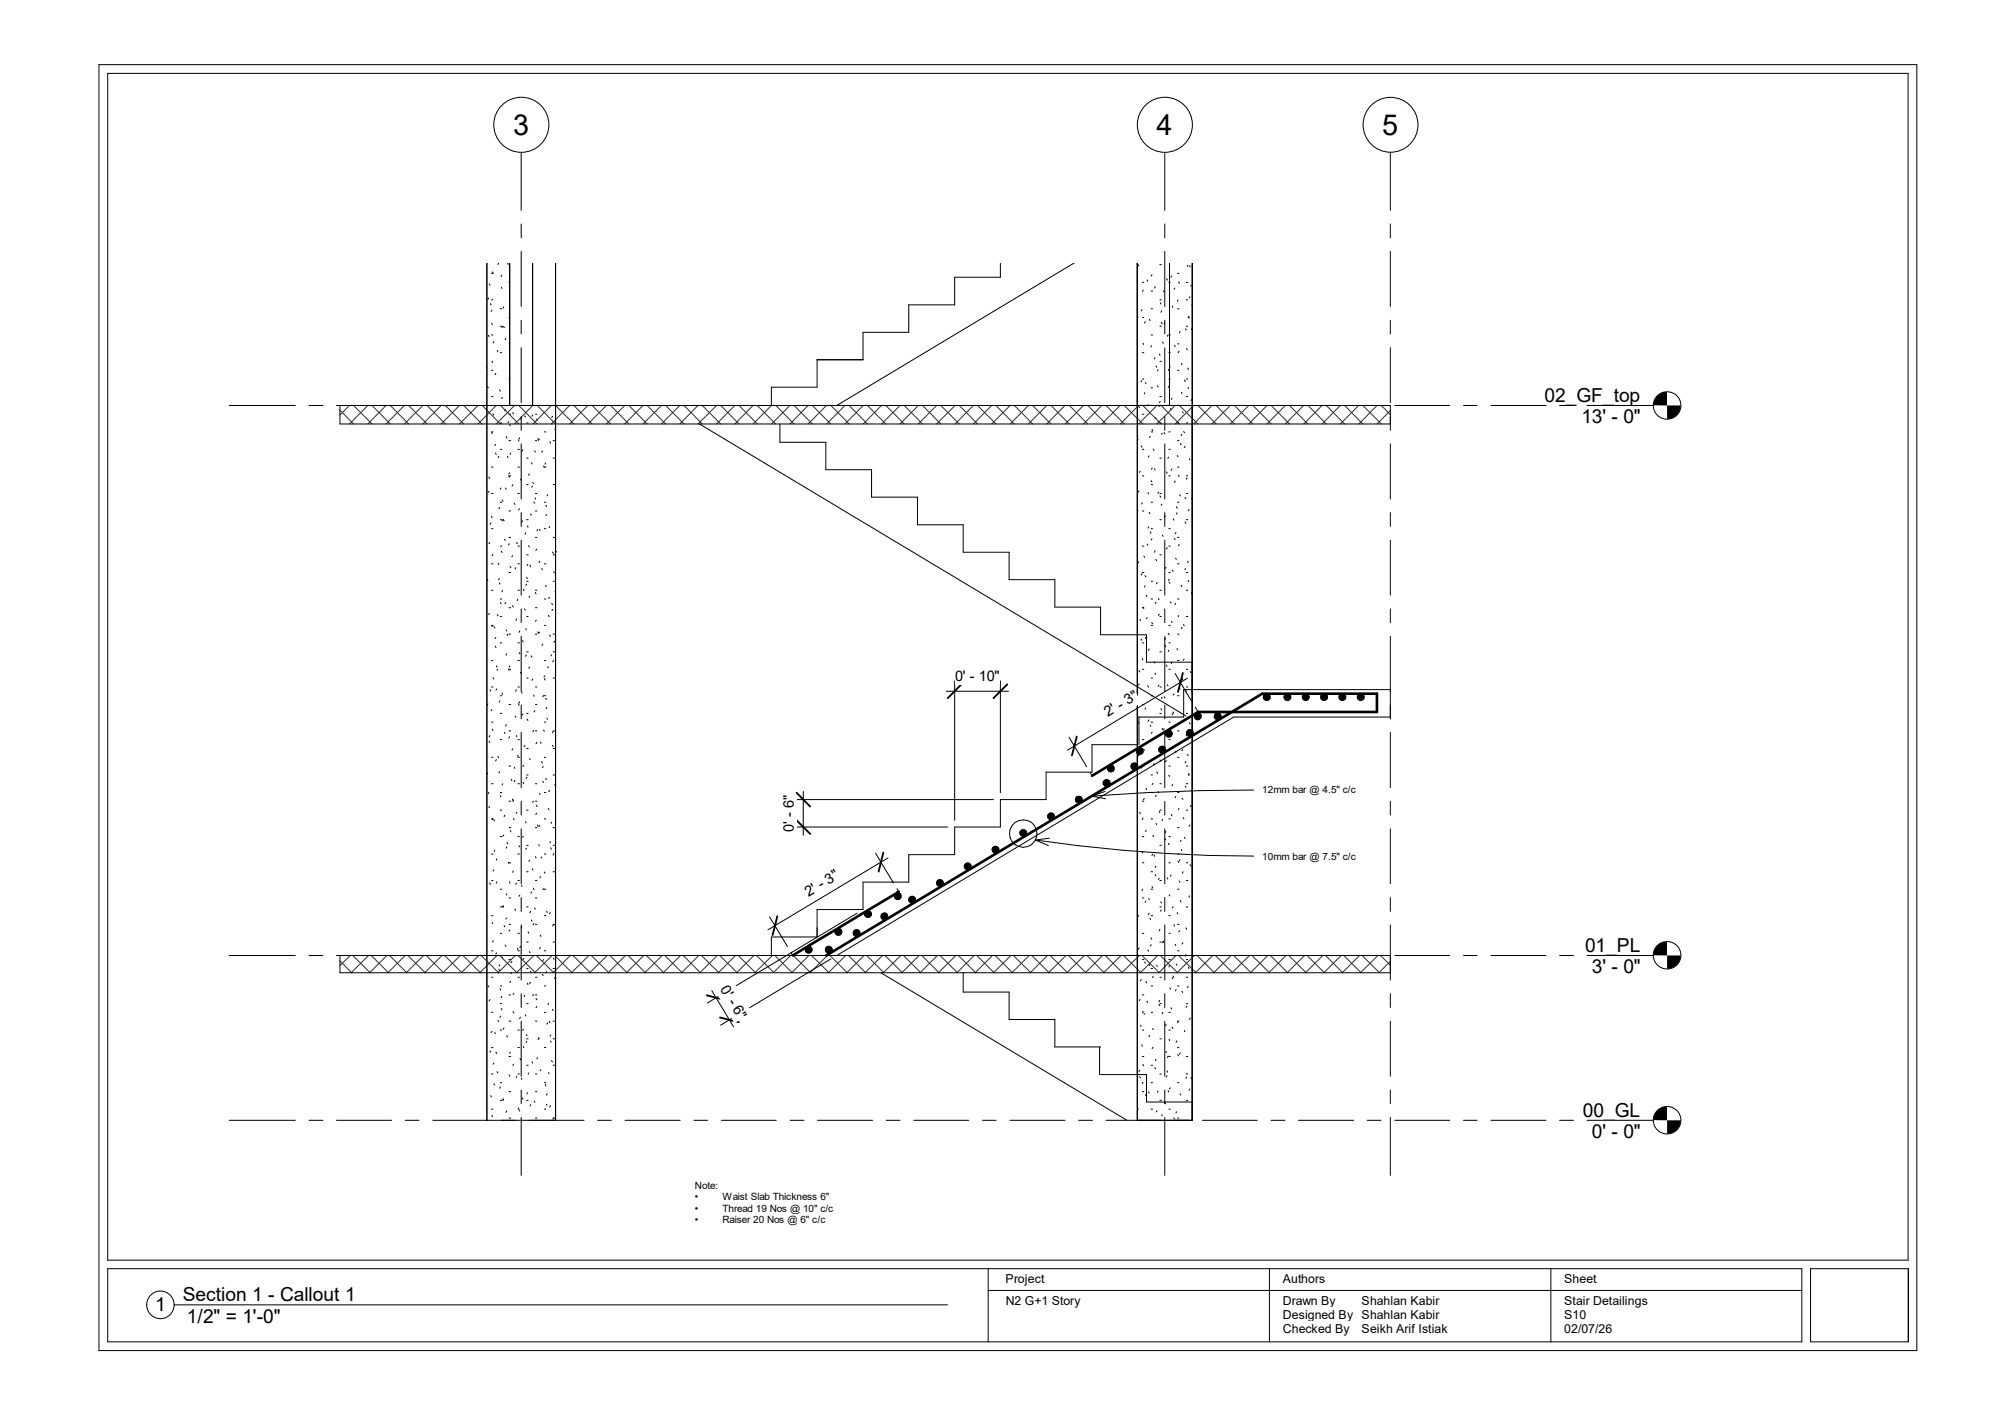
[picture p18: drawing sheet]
<svg xmlns="http://www.w3.org/2000/svg" width="420mm" height="297mm" viewBox="0 0 420 297" stroke-linecap="round" stroke-linejoin="round" font-family="sans-serif">
<defs><g id="words">
<g font-size="6">
<text x="106.9" y="28.1">3</text>
<text x="241" y="28.1">4</text>
<text x="288" y="28.1">5</text>
</g>
<g font-size="4">
<text x="321.8" y="83.8">02_GF_top</text>
<text x="329.4" y="88.1">13' -</text>
<text x="338.2" y="88.1">0&quot;</text>
<text x="330.2" y="198.3">01_PL</text>
<text x="331.6" y="202.6">3'</text>
<text x="335.7" y="202.6">-</text>
<text x="338.2" y="202.6">0&quot;</text>
<text x="329.8" y="232.7">00_GL</text>
<text x="331.6" y="236.9">0'</text>
<text x="335.7" y="236.9">-</text>
<text x="338.2" y="236.9">0&quot;</text>
<text x="32.3" y="273.1">1</text>
<text x="38.1" y="271">Section 1 - Callout 1</text>
<text x="38.9" y="275.6">1/2&quot; = 1'-0&quot;</text>
</g>
<g font-size="3">
<text x="199" y="141.9">0' - 10&quot;</text>
<text x="230.8" y="149.4" transform="rotate(-31 230.8 149.4)">2' - 3&quot;</text>
<text x="165.4" y="173.2" transform="rotate(-90 165.4 173.2)">0' - 6&quot;</text>
<text x="168.4" y="186.8" transform="rotate(-31 168.4 186.8)">2' - 3&quot;</text>
<text x="150" y="206" transform="rotate(59 150 206)">0' - 6&quot;</text>
</g>
<g font-size="2.6">
<text x="209.5" y="267.2">Project</text>
<text x="267.3" y="267.2">Authors</text>
<text x="325.9" y="267.2">Sheet</text>
<text x="209.5" y="271.7">N2 G+1 Story</text>
<text x="267.2" y="271.7">Drawn By</text>
<text x="267.2" y="274.7">Designed By</text>
<text x="283.7" y="271.7">Shahlan Kabir</text>
<text x="283.7" y="274.7">Shahlan Kabir</text>
<text x="325.9" y="271.7">Stair Detailings</text>
<text x="325.9" y="274.7">S10</text>
<text x="267.2" y="277.6">Checked By</text>
<text x="283.7" y="277.6">Seikh Arif Istiak</text>
<text x="325.9" y="277.6">02/07/26</text>
</g>
<g font-size="2.1">
<text x="263" y="165.2">12mm bar @ 4.5&quot; c/c</text>
<text x="263" y="179">10mm bar @ 7.5&quot; c/c</text>
<text x="144.8" y="247.6">Note:</text>
<text x="144.8" y="250">•</text>
<text x="150.5" y="250">Waist Slab Thickness 6&quot;</text>
<text x="144.8" y="252.4">•</text>
<text x="144.8" y="254.8">•</text>
<text x="150.5" y="252.4">Thread 19 Nos @ 10&quot; c/c</text>
<text x="150.5" y="254.8">Raiser 20 Nos @ 6&quot; c/c</text>
</g>
</g></defs>
<g fill="#000">
<path d="M230.7 159.3h1.4v1.4h-1.4zM235.6 158.9h1.4v1.4h-1.4zM236.7 155.7h1.5v1.4h-1.5zM241.4 155.4h1.4v1.4h-1.4zM242.8 152.1h1.4v1.4h-1.4zM247.2 151.9h1.4v1.5h-1.4zM248.8 148.5h1.4v1.4h-1.4zM253 148.5h1.4v1.4h-1.4zM263.2 144.5h1.4v1.4h-1.4zM267.5 144.5h1.4v1.4h-1.4zM271.3 144.5h1.5v1.4h-1.5zM275.1 144.5h1.5v1.4h-1.5z"/>
<path d="M278.9 144.5h1.5v1.4h-1.5zM282.7 144.5h1.5v1.4h-1.5zM200.9 179.7h1.4v1.4h-1.4zM206.7 176.3h1.4v1.4h-1.4zM212.5 172.8h1.4v1.4h-1.4zM218.2 169.3h1.5v1.4h-1.5zM224 165.9h1.5v1.4h-1.5zM229.8 162.4h1.5v1.4h-1.5zM167.8 197.1h1.4v1.4h-1.4zM172 197.1h1.4v1.4h-1.4zM173.9 193.4h1.5v1.4h-1.5zM177.8 193.6h1.4v1.4h-1.4z"/>
<path d="M180.1 189.7h1.5v1.4h-1.5zM183.5 190.2h1.5v1.4h-1.5zM186.3 186h1.4v1.4h-1.4zM189.3 186.7h1.5v1.4h-1.5zM195.1 183.2h1.4v1.4h-1.4zM344.4 230.5h2.9v2.8h-2.9zM347.3 233.3h2.8v2.9h-2.8z"/>
</g>
<g fill="none" stroke="#000" stroke-width=".21">
<path d="M101.4 54.8v178.5h14.3v-178.5M101.9 59.1l.2 .3M102.4 56.9h.3M102.6 56.6l.1 .3M103.9 54.8l-.2 .3M104.4 59.8l.2 .3M104.5 57.3l-.1 .3M105.7 54.8l.2 .3M106 58.8h.2M106.2 54.8v29.7M111 54.8v29.7M208.4 54.8v2.9h-9.5v5.8h-9.6v5.7h-9.5v5.7h-9.6v5.7h-9.5v3.9"/>
<path d="M223.8 54.8l-49.5 29.7M236.9 54.8v101.2M237.1 55.1l.2 .3M238 58.8h.3M239 58.3l.1 .3M240 57.2l-.2 .3M240.7 59.7l-.2 .3M241.6 55.1h.3M243 58.1l.2 .2M243.5 58.8h.3M243.6 54.8v29.7M244.1 57.5l-.2 .2"/>
<path d="M244.7 60l-.1 .2M245.3 56.9h.3M245.5 58.7l.2 .3M247.1 58.8h.3M247.5 55.2l-.1 .3M247.8 55.3l.1 .3M248.1 59.4l.1 .2M248.4 54.8v97.3M101.4 76.6l.1 .1M101.7 69.8l.2 .3M101.8 62.1l-.2 .3M102.2 63.2l.1 .3"/>
<path d="M102.4 62.4h.3M102.4 69.8h.3M102.4 77.1h.3M102.4 67.3l.2 .3M102.4 64.6l-.1 .3M102.7 75.3l-.2 .2M102.9 71.2l-.2 .2M103.3 77.8l-.1 .2M103.6 73l.1 .3M104.2 64.3h.3M104.2 67.9h.3M104.2 73.4h.3"/>
<path d="M104.7 68l-.1 .2M104.9 68l.2 .2M104.9 63.9l-.1 .3M105.4 70.5l-.2 .3M106 71.6h.2M106 79h.2M106 66.1h.2M236.9 65.8l.2 .3M237.8 79.3l-.1 .2M237.9 64.5l-.2 .3M238 73.4h.3M238 79h.3"/>
<path d="M238 66.1h.3M238.1 71.5l.2 .3M238.2 60.4l-.2 .3M238.6 79.7l.2 .2M238.6 67l-.2 .3M239.4 66.5l.2 .3M239.8 64.3h.3M239.8 69.8h.3M239.8 60.6h.3M239.9 72l-.1 .3M240.6 74.5l-.1 .3M240.8 76.2l.2 .3"/>
<path d="M241.3 77l-.2 .3M241.5 73.7l.2 .3M241.6 62.4h.3M241.6 67.9h.3M241.6 75.3h.3M241.7 63.1l.2 .2M241.9 67.1l.2 .3M242 64.7l-.1 .3M242.2 71.2l.2 .3M242.4 60.6l.1 .2M242.7 67.3l-.2 .2M243.3 69.8l-.1 .2"/>
<path d="M243.4 76.9l.1 .3M243.5 69.8h.3M243.5 73.4h.3M243.5 79h.3M243.8 76.3l-.2 .3M244.2 63.8l.1 .2M244.7 71.9l.2 .3M245.3 64.3h.3M245.3 71.6h.3M245.3 77.1h.3M245.4 62.5l-.1 .2M245.6 73.2l-.2 .2"/>
<path d="M245.8 69.1l-.1 .2M246.3 75.7l-.2 .2M246.8 79.2l.1 .3M247 68.5l.1 .2M247.1 62.4h.3M247.1 67.9h.3M247.1 79h.3M247.2 72.6l.2 .3M247.4 76.7l.2 .3M247.6 66l.2 .3M247.7 65.9l-.2 .3M247.9 61.8l-.1 .3"/>
<path d="M248.3 63.5l.1 .1M248.4 68.4l-.2 .3M70.8 84.5h218.8v3.8h-218.8zM101.6 80.5l.1 .3M101.9 99.4l.1 .3M102.4 82.6h.3M102.4 90h.3M102.4 97.3h.3M102.6 90l-.2 .3M102.7 86.2l.2 .2M103.2 94.4l.2 .2M103.3 92.5l-.2 .3"/>
<path d="M103.9 95l-.1 .3M104.1 81.2l.1 .2M104.2 88.1h.3M104.2 93.6h.3M104.6 82.8l-.1 .2M105.3 85.3l-.1 .3M105.5 90.9l.1 .3M105.7 95l.2 .3M106 99.1l.1 .3M106 87.8l-.2 .3M106 86.3h.4M106 91.8h.4"/>
<path d="M106 99.1h.4M106.1 88.4l.2 .3M106.2 98.5l-.2 .2M106.4 94.4l-.1 .2M106.8 85.9l.2 .3M107.9 93.6h.3M107.9 97.3h.3M108 91.6l.1 .3M108.2 91.2l-.1 .2M108.5 99.8l.1 .3M108.5 87.1l-.2 .3M108.9 93.7l-.1 .3"/>
<path d="M109.3 86.6l.2 .3M109.7 88.1h.3M109.7 95.4h.3M110.3 98.7l-.2 .3M110.7 96.4l.2 .2M111 86.4l-.2 .3M111.4 93.9l.1 .2M111.5 86.3h.3M111.5 91.8h.3M111.8 87.3l.2 .2M112.1 91.4l.1 .3M112.4 91.4l-.2 .3"/>
<path d="M113 93.9l-.1 .3M113.2 97.1l.2 .2M113.4 90h.3M113.4 97.3h.3M113.7 96.4l-.2 .3M114.6 92l.1 .3M115.1 86.7l-.2 .3M115.2 91.8h.3M115.2 95.4h.3M115.7 89.2l-.1 .3M145.7 88.3l101.4 60.8M162.5 88.3v3.8h9.5v5.7h9.6v5.7h9.5v5.8h9.6v5.7h9.5v5.7h9.6v5.7h9.5v5.8h9.5v5.7h9.6"/>
<path d="M237.1 91.5l-.2 .3M237.2 84.7l.2 .2M237.5 98.1l-.1 .3M237.7 92.9l.2 .2M238 86.3h.3M238 93.6h.3M238 99.1h.3M238.5 81.8l-.1 .2M239.2 84.3l-.1 .2M239.4 95l-.2 .2M239.6 90.9l-.1 .2M239.8 90h.3"/>
<path d="M239.8 80.8h.3M240 89.5l.2 .2M240 97.5l-.1 .2M240.2 93.5l.2 .3M240.5 97.6l.2 .3M240.7 87l.1 .2M241.1 80.3l.2 .3M241.4 84.5l.1 .2M241.4 87.7l-.1 .3M241.6 82.6h.3M241.6 88.1h.3M241.6 95.4h.3"/>
<path d="M241.7 83.6l-.1 .3M242.1 90.2l-.1 .3M242.5 90.1l.2 .3M243 98.3l.2 .3M243.5 95.2l-.2 .3M243.5 90h.3M243.5 93.6h.3M243.5 99.1h.3M243.5 80.4l-.1 .3M243.8 85.1l.2 .3M244.1 97.7l-.1 .3M244.2 82.9l-.1 .3"/>
<path d="M245.2 94.9l.2 .2M245.3 91.8h.3M245.3 97.3h.3M245.5 99l.2 .2M245.5 87.9l-.1 .3M245.9 92.4l.2 .2M246.1 81.7l.2 .3M246.2 90.5l-.2 .2M246.3 85.8l.2 .2M246.6 89.9l.2 .2M246.9 93l-.2 .2M247.1 82.6h.3"/>
<path d="M247.1 88.1h.3M247.1 99.1h.3M247.3 99.5l-.2 .3M247.6 80.7l-.1 .2M247.8 95.5l.1 .3M248.3 83.2l-.2 .2M101.9 102.3l-.2 .3M102 113l-.1 .2M102.3 108.9l-.2 .3M102.4 107.6l.1 .2M102.4 102.8h.3M102.4 110.1h.3"/>
<path d="M102.4 117.4h.3M102.7 115.5l-.2 .2M103.8 117.3l.1 .3M104.1 105.7l-.2 .3M104.2 104.6h.3M104.2 108.2h.3M104.2 113.7h.3M104.4 101.6l-.2 .3M104.4 114.8l.2 .3M104.6 104.1l.2 .3M104.8 108.2l-.2 .3M104.9 108.2l.1 .3"/>
<path d="M105.1 112.3l.1 .3M105.3 101.6l.2 .3M106 106.4h.4M106 111.9h.4M106 119.3h.4M106.1 113.2l-.1 .3M106.3 118l.1 .2M106.8 115.7l-.2 .3M106.8 101l-.1 .2M107.1 104.8l.2 .3M107.4 118.2l-.1 .3M107.6 113l.2 .2"/>
<path d="M107.9 102.8h.3M107.9 113.7h.3M107.9 117.4h.3M108.2 106l-.2 .2M108.8 108.5l-.1 .3M109.5 111l-.1 .3M109.7 100.9h.3M109.7 108.2h.3M109.7 115.6h.3M109.9 109.6l.1 .2M109.9 117.6l-.1 .2M110.1 113.7l.2 .2"/>
<path d="M110.4 117.7l.1 .3M110.5 107.1l.2 .2M110.9 101.2l-.1 .3M111 100.5l.1 .2M111.2 104.6l.2 .2M111.5 102.8h.3M111.5 106.4h.3M111.5 111.9h.3M111.6 103.7l-.1 .3M111.8 114.4l-.2 .2M112 110.3l-.1 .3M112.4 110.2l.1 .3"/>
<path d="M112.4 116.9l-.1 .3M112.9 118.4l.1 .3M113.4 104.6h.3M113.4 110.1h.3M113.4 117.4h.3M113.7 105.2l.2 .3M113.9 107.1l-.2 .3M114.1 103l-.1 .3M114.5 109.6l-.1 .3M115.1 115l.2 .3M115.2 100.9h.3M115.2 111.9h.3"/>
<path d="M115.2 115.6h.3M115.4 119.1l.1 .2M115.7 114.9h.1M236.9 106.1l.2 .2M237.2 117l-.1 .3M237.3 102.2l-.1 .3M237.9 119.5l-.2 .3M238 104.7l-.2 .3M238 106.4h.3M238 113.7h.3M238 119.3h.3M238.3 115.8l.2 .3"/>
<path d="M238.5 119.9l.2 .2M239 113.3l.1 .3M239.1 102.6l.2 .3M239.3 109.7l-.2 .3M239.4 106.7l.2 .3M239.6 110.8l.2 .3M239.8 100.9h.3M239.8 104.6h.3M239.8 110.1h.3M239.8 100.1l.2 .3M240 112.2l-.2 .3M240.6 114.7l-.1 .3"/>
<path d="M240.8 116.5l.2 .3M241.4 102.5l-.2 .2M241.6 102.8h.3M241.6 108.2h.3M241.6 115.6h.3M241.6 103.3l.2 .2M242.1 105l-.2 .2M242.1 111.5l.2 .2M242.7 107.5l-.1 .2M242.9 118.2l-.2 .2M243.2 114.1l-.2 .2M243.5 110.1h.3"/>
<path d="M243.5 113.7h.3M243.5 119.3h.3M244.2 118.7l.2 .3M244.4 108.1l.2 .2M244.6 112.1l.2 .3M244.8 100.2l-.2 .3M244.9 116.2l.2 .3M245 110.9l-.2 .3M245.1 105.5l.1 .3M245.2 106.8l-.1 .3M245.3 104.6h.3M245.3 111.9h.3"/>
<path d="M245.3 117.4h.3M245.7 113.4l-.2 .3M245.7 103l.2 .3M246.9 108.7l.2 .3M247 118.4l-.2 .3M247.1 103.6l-.2 .3M247.1 102.8h.3M247.1 108.2h.3M247.1 119.3h.3M247.4 116.9l.2 .3M247.7 106.1l-.1 .3M248.2 103.7l.2 .2"/>
<path d="M101.5 120.7l.1 .3M101.9 127.8l-.1 .2M102.4 122.9h.3M102.4 130.3h.3M102.4 137.6h.3M102.6 130.3l-.1 .2M102.9 130.5l.2 .3M103.2 134.6l.1 .3M103.3 132.8l-.2 .2M103.4 138.7l.1 .2M103.6 128l.2 .3M103.7 139.4l-.2 .2"/>
<path d="M104 121.4l.2 .3M104 120.5l-.1 .3M104.2 124.8h.3M104.2 128.4h.3M104.2 133.9h.3M104.3 125.5l.1 .3M104.7 123l-.1 .3M105.4 125.5l-.2 .3M105.4 131.2l.2 .2M105.5 136.2l-.1 .2M105.8 132.1l-.1 .3M105.9 139.4l.1 .2"/>
<path d="M106 126.6h.4M106 132.1h.4M106 139.4h.4M106.2 138.7l-.1 .2M106.8 126.2l.1 .2M107.6 128.9l-.1 .3M107.9 124.8l-.2 .3M107.9 122.9h.3M107.9 133.9h.3M107.9 137.6h.3M108.2 135.9l.1 .3M108.3 131.4l-.1 .3"/>
<path d="M108.8 133.4l.2 .3M109 122.8l.2 .2M109.3 126.8l.1 .3M109.5 130.9l.1 .3M109.6 136.4l-.1 .3M109.7 120.2l.2 .3M109.7 121.7l-.1 .2M109.7 121.1h.3M109.7 128.4h.3M109.7 135.8h.3M110.3 138.9l-.1 .3M110.4 124.2l-.2 .2"/>
<path d="M110.7 136.6l.1 .3M111.5 123.4l.2 .3M111.5 122.9h.3M111.5 126.6h.3M111.5 132.1h.3M111.7 129.2l-.2 .2M112 131.6l.2 .3M112.4 131.7l-.2 .2M113.1 134.2l-.2 .3M113.4 124.8h.3M113.4 130.3h.3M113.4 137.6h.3"/>
<path d="M113.8 121.9l-.1 .3M114.1 138.9l.2 .2M114.3 128.2l.1 .2M114.5 124.4l-.2 .3M114.5 132.3l.2 .2M114.8 136.4l.1 .2M114.9 125.7l.2 .2M115.1 126.9l-.1 .3M115.2 121.1h.3M115.2 132.1h.3M115.2 135.8h.3M115.3 137.6l-.2 .2"/>
<path d="M115.6 133.5l-.2 .3M115.6 123.2l.1 .2M237.3 139.7l.1 .3M237.4 129l.2 .2M237.7 133.1l.2 .2M238 137.2l.1 .3M238 126.6h.3M238 133.9h.3M238 139.4h.3M238.1 126.5l.2 .2M238.5 122l-.1 .3M238.8 132.7l-.2 .3"/>
<path d="M238.8 124l.1 .2M239 128.6l-.2 .3M239.4 135.2l-.1 .3M239.8 121.1h.3M239.8 124.8h.3M239.8 130.3h.3M239.9 129.7l.2 .2M240.5 137.8l.1 .3M240.8 125.4l-.1 .3M241.1 121.3l-.2 .3M241.3 124.7l.2 .2M241.5 127.9l-.2 .3"/>
<path d="M241.6 122.9h.3M241.6 128.4h.3M241.6 135.8h.3M242.7 134.4l.2 .3M242.8 132.9l-.1 .3M243 138.5l.1 .3M243.4 131.9l.1 .3M243.5 130.3h.3M243.5 133.9h.3M243.5 139.4h.3M243.5 135.4l-.1 .3M243.5 121.2l.2 .3"/>
<path d="M243.6 120.6l-.2 .3M243.8 125.3l.2 .3M244.1 129.4l.1 .3M244.2 137.9l-.2 .3M244.9 125.7l-.1 .2M245.2 135.1l.2 .2M245.3 124.8h.3M245.3 132.1h.3M245.3 137.6h.3M245.6 128.2l-.2 .2M246 121.9l.2 .3M246.3 130.7l-.2 .2"/>
<path d="M246.5 130.1l.2 .2M246.7 137.3l-.2 .2M247.1 122.9h.3M247.1 128.4h.3M247.1 139.4h.3M247.6 120.9l-.1 .3M247.9 139.9l.2 .2M248.3 123.4l-.1 .3M101.6 146.6l-.1 .3M101.9 154.4l.1 .2M102.1 143.7l.1 .2M102.1 153.2l-.2 .3"/>
<path d="M102.3 147.8l.1 .2M102.4 143.1h.3M102.4 150.4h.3M102.4 157.7h.3M102.6 151.8l.1 .3M102.7 141.2l.2 .2M103.4 158.2l-.1 .3M103.5 143.5l-.2 .2M103.7 157.6l.2 .2M104.1 146l-.1 .2M104.2 144.9h.3M104.2 148.6h.3"/>
<path d="M104.2 154.1h.3M104.6 144.4l.1 .2M105.1 152.5l.1 .3M105.5 151l-.2 .2M106 146.7h.4M106 152.2h.4M106 159.6h.4M106.2 153.5l-.2 .2M106.8 156l-.1 .2M107.1 159.8l.2 .3M107.3 149.1l.2 .3M107.6 153.2l.1 .3"/>
<path d="M107.6 143.7l-.2 .3M107.8 157.3l.1 .3M107.9 143.1h.3M107.9 154.1h.3M107.9 157.7h.3M108 146.6l.2 .3M108.2 146.2l-.1 .3M108.4 140l.2 .3M108.7 144.1l.1 .3M108.9 148.7l-.1 .3M109.1 159.4l-.2 .2M109.3 155.3l-.1 .2"/>
<path d="M109.7 141.2h.3M109.7 148.6h.3M109.7 155.9h.3M109.8 149.8l.2 .3M110.3 158l.1 .2M111 141.4l-.2 .3M111.2 144.8l.1 .2M111.2 152.1l-.2 .3M111.4 148l-.1 .3M111.5 143.1h.3M111.5 146.7h.3M111.5 152.2h.3"/>
<path d="M111.8 154.6l-.1 .3M112.6 154.6l.1 .2M112.8 158.6l.2 .3M113.2 159.6l-.2 .3M113.2 152.1l.2 .2M113.2 144.9l-.1 .2M113.4 144.9h.3M113.4 150.4h.3M113.4 157.7h.3M113.4 141.4l.2 .2M113.5 140.8l-.2 .2M113.7 145.5l.1 .2"/>
<path d="M113.9 149.6l.1 .2M113.9 147.4l-.2 .2M115.1 155.2l.1 .3M115.2 141.2h.3M115.2 152.2h.3M115.2 155.9h.3M115.2 152.4l-.1 .2M236.9 146.4l.1 .1M236.9 156.9v2.4M236.9 159.3a.73 .73 0 0 0-1.1-.2 .73 .73 0 0 0 0 1.1 .73 .73 0 0 0 1.1-.2M236.9 159.3v.7M236.9 155.9l-.2 .5 .2 .5"/>
<path d="M236.9 155.9a.72 .72 0 0 1 1.1 0 .72 .72 0 0 1 0 1 .72 .72 0 0 1-1.1 0M237 149.4h9.6v-5.8h43v5.8h-32.6l-82.7 49.6M237 155.1h-9.5v5.7h-9.6v5.7h-9.5v5.8h-9.5v5.7h-9.6v5.7h-9.5v5.7h-9.6v5.8h-9.5v3.8M237.1 150.4l.1 .2M237.3 157.2l-.2 .3M237.3 149.4v5.7M237.3 142.5l-.1 .2M238 159.7l-.2 .3M238 146.7h.3M238 154.1h.3M238 159.6h.3M238.3 156l.1 .3"/>
<path d="M238.7 147.4l-.2 .3M239.1 142.8l.2 .3M239.4 149.9l-.2 .3M239.6 151l.1 .3M239.8 141.2h.3M239.8 144.9h.3M239.8 150.4h.3M240 152.5l-.1 .2M240.5 159l-.2 .3M240.7 140.2l-.1 .3M241.4 142.7l-.1 .3M241.6 143.1h.3"/>
<path d="M241.6 148.6h.3M241.7 158.3l.1 .2M241.9 147.6l.1 .3M242.1 151.7l.1 .3M242.1 145.2l-.2 .3M242.5 145.1l.2 .3M242.5 151.8l-.1 .3M243 158.4l-.2 .3M243.2 142.6l.1 .3M243.5 150.4h.3M243.5 154.1h.3M243.5 159.6h.3"/>
<path d="M244.3 148.3l.2 .2M244.3 148.6l-.1 .3M244.6 144.5l-.2 .3M244.9 156.5l.1 .2M245 151.1l-.1 .3M245.3 144.9h.3M245.3 152.2h.3M245.3 157.7h.3M245.7 143.3l.1 .3M246.4 156.1l-.2 .3M246.4 141.4l-.1 .2M247.1 158.6l-.2 .3"/>
<path d="M247.1 153l.2 .3M247.1 143.8l-.1 .3M247.1 143.1h.3M247.1 148.6h.3M247.1 159.6h.3M247.4 157.1l.1 .3M247.8 150.5l.1 .3M248.2 143.9l.2 .3M248.4 153.2v80.1h-11.5v-73.3M248.4 149l-.1 .1M248.4 153.2v45.8M248.4 152.1a.73 .73 0 0 0-1 0 .73 .73 0 0 0 0 1.1 .73 .73 0 0 0 1 0"/>
<path d="M248.4 152.1a.72 .72 0 0 1 0 1.1M249 147.3l.6 1M101.5 161l.1 .2M101.7 165.1l.2 .2M102 168l-.1 .2M102.4 163.2h.3M102.4 170.6h.3M102.4 177.9h.3M102.7 170.5l-.2 .2M102.9 170.7l.1 .3M103.1 177.1l-.1 .2M103.4 178.9l.1 .3"/>
<path d="M104.1 160.7l-.2 .3M104.2 165.1h.3M104.2 168.7h.3M104.2 174.2h.3M104.2 165.7l.2 .3M104.7 163.2l-.1 .3M104.9 173.9l-.1 .3M105.2 169.8l-.2 .3M105.6 176.4l-.1 .3M105.6 175.5l.2 .3M105.9 179.6l.1 .2M106 166.9h.4"/>
<path d="M106 172.4h.4M106 179.7h.4M106.3 173l.1 .3M106.5 162.3l.1 .3M106.7 166.4l.1 .3M107 170.5l.1 .2M107 166.6l-.2 .3M107.2 162.6l-.1 .2M107.7 169.2l-.2 .2M107.9 163.2h.3M107.9 174.2h.3M107.9 177.9h.3"/>
<path d="M108.1 176.1l.2 .3M109 163l.1 .2M109 174.2l-.1 .2M109.5 171.2l.1 .2M109.7 176.7l-.2 .2M109.7 161.4h.3M109.7 168.7h.3M109.7 176.1h.3M109.8 161.9l-.2 .2M110.4 179.2l-.2 .2M111.1 166.9l-.1 .2M111.5 163.2h.3"/>
<path d="M111.5 166.9h.3M111.5 172.4h.3M111.5 178.4l.2 .3M111.7 167.7l.2 .3M111.8 169.4l-.2 .3M112 171.8l.1 .3M112.2 175.9l.2 .3M112.4 165.2l.1 .3M112.4 171.9l-.1 .3M112.9 178.5l-.2 .2M113.1 162.7l.1 .3M113.4 165.1h.3"/>
<path d="M113.4 170.6h.3M113.4 177.9h.3M113.8 162.1l-.1 .3M114.2 168.4l.2 .3M114.5 164.6l-.2 .3M114.7 175.3l-.1 .3M114.7 176.6l.2 .3M114.9 171.2l-.1 .3M115.2 161.4h.3M115.2 172.4h.3M115.2 176.1h.3M115.4 177.8l-.2 .3"/>
<path d="M115.6 163.4l.1 .3M227.2 161l.3 .6M237.4 169.2l.2 .3M237.9 177.4l.1 .3M238 166.9h.3M238 174.2h.3M238 179.7h.3M238.1 170.4l-.1 .3M238.4 166.3l-.2 .3M238.8 164.2l.1 .3M238.8 172.9l-.2 .3M239.8 161.4h.3"/>
<path d="M239.8 165.1h.3M239.8 170.6h.3M240.1 177.9l-.1 .3M240.2 174l.1 .2M240.2 163.2l-.2 .2M240.4 178.1l.1 .3M240.8 171.5l.2 .2M240.9 165.7l-.2 .2M241 160.8l.2 .3M241.3 164.9l.1 .2M241.5 169l.1 .2M241.6 163.2h.3"/>
<path d="M241.6 168.7h.3M241.6 176.1h.3M242.2 170.6l-.1 .3M242.7 174.7l.1 .2M242.9 173.1l-.2 .3M243.5 170.6h.3M243.5 174.2h.3M243.5 179.7h.3M243.5 161.5l.2 .2M243.5 175.6l-.1 .3M244 169.6l.1 .3M244.3 163.4l-.2 .3"/>
<path d="M244.9 165.9l-.1 .3M245.3 165.1h.3M245.3 172.4h.3M245.3 177.9h.3M245.4 179.4l.2 .3M245.6 168.4l-.1 .3M245.8 179.1l-.1 .2M246 175l-.1 .3M246.1 176.9l.1 .3M246.3 166.2l.1 .3M246.5 170.3l.1 .3M246.8 174.4l.1 .3"/>
<path d="M246.9 163.7l.2 .3M247.1 163.2h.3M247.1 168.7h.3M247.1 179.7h.3M247.6 161.2l.1 .3M247.7 161.1l-.1 .3M247.9 171.8l-.2 .3M248.1 167.7l-.1 .3M70.8 199h218.8v3.6h-218.8zM102 183.9l.2 .3M102.4 183.4h.3M102.4 190.7h.3"/>
<path d="M102.4 198h.3M102.5 192.1l.2 .3M102.8 196l-.2 .2M102.9 181.2l-.2 .2M103.5 198.5l-.2 .2M103.5 183.7l-.1 .2M104.2 185.2h.3M104.2 188.9h.3M104.2 194.4h.3M104.6 199.3l.1 .3M104.8 188.7l.1 .2M104.9 188.7l-.2 .2"/>
<path d="M105 192.8l.2 .2M105.2 196.8l.2 .3M105.5 186.2l.1 .2M105.5 191.2l-.1 .2M106 187h.4M106 192.5h.4M106 199.9h.4M106.1 183.7l.2 .2M106.2 193.7l-.2 .2M106.9 181.4l-.1 .3M107.3 189.4l.1 .2M107.6 183.9l-.2 .3"/>
<path d="M107.8 197.5l.1 .3M107.9 183.4h.3M107.9 194.4h.3M107.9 198h.3M108.3 186.4l-.2 .3M108.5 197.1l-.2 .3M108.6 184.4l.2 .2M108.7 193l-.2 .3M109.1 199.6l-.1 .3M109.7 181.6h.3M109.7 188.9h.3M109.7 196.2h.3"/>
<path d="M110 194.1l.2 .3M110.3 198.2l.1 .3M110.5 189.8l-.1 .3M110.7 191.6l.1 .3M110.8 185.8l-.2 .2M110.9 180.9l.1 .3M111.1 185l.2 .3M111.2 192.4l-.2 .2M111.4 189.1l.1 .3M111.5 183.4h.3M111.5 187h.3M111.5 192.5h.3"/>
<path d="M112.5 194.8l.2 .2M112.6 197.4l-.2 .2M112.6 182.6l-.1 .2M113.2 199.9l-.1 .2M113.3 185.1l-.2 .2M113.4 181.6l.1 .3M113.4 185.2h.3M113.4 190.7h.3M113.4 198h.3M113.9 189.8l.1 .2M114.6 190.1l-.1 .2M115.2 181.6h.3"/>
<path d="M115.2 192.5h.3M115.2 196.2h.3M115.3 199.6l.1 .2M115.3 192.6l-.2 .3M164.8 198.4l.3 .6M186.9 185.1l.3 .6M237.1 190.6l.1 .2M237.3 197.4l-.1 .3M238 187h.3M238 194.4h.3M238 199.9h.3M238 185.2l-.1 .3"/>
<path d="M238.7 187.7l-.1 .3M239.1 197.9l.2 .2M239.3 187.2l.1 .2M239.4 190.2l-.2 .3M239.6 191.3l.1 .2M239.8 195.4l.1 .2M239.8 181.6h.3M239.8 185.2h.3M239.8 190.7h.3M239.8 196.8l-.1 .3M240 184.7l.1 .2M240.7 182.2l.1 .2"/>
<path d="M240.8 180.4l-.1 .3M241.5 182.9l-.2 .3M241.6 183.4h.3M241.6 188.9h.3M241.6 196.2h.3M241.6 193.6l-.1 .3M241.8 187.8l.2 .3M241.9 189.5l-.1 .3M242.3 196l.1 .3M242.3 196.1l-.1 .3M243.2 182.8l.1 .3M243.5 190.7h.3"/>
<path d="M243.5 194.4h.3M243.5 199.9h.3M243.7 186.4l-.1 .2M244 182.2l-.2 .3M244.4 188.8l-.1 .3M244.6 192.6l.1 .3M244.8 196.7l.1 .2M245.2 190.1l.2 .3M245.3 185.2h.3M245.3 192.5h.3M245.3 198h.3M245.7 183.5l.1 .3"/>
<path d="M245.7 193.8l-.1 .3M245.9 187.6l.1 .3M246.4 196.3l-.1 .3M246.5 181.6l-.2 .3M247.1 193.3l.1 .2M247.1 198.8l-.2 .3M247.1 183.4h.3M247.1 188.9h.3M247.1 199.9h.3M247.8 186.6l-.1 .3M247.9 180.1l.2 .2M248.4 189.3l-.1 .1"/>
<path d="M101.6 205.3l.2 .2M102.1 208.2l-.2 .3M102.2 218.9l-.1 .3M102.4 203.5h.3M102.4 210.9h.3M102.4 218.2h.3M102.5 214.8l-.2 .3M103.1 215.1l.1 .2M103.3 219.1l.2 .3M103.8 212.6l.1 .2M103.9 201.8l.2 .3M104.1 201l-.1 .2"/>
<path d="M104.2 206l.1 .2M104.2 205.4h.3M104.2 209h.3M104.2 214.5h.3M104.3 211.6l-.2 .3M104.4 210.1l.2 .2M104.6 207.6l-.2 .2M105 214.1l-.2 .3M105.6 215.7l.1 .3M106 207.2h.4M106 212.7h.4M106.3 219.2l-.1 .2"/>
<path d="M106.4 204.4l-.2 .2M106.4 202.5l.2 .3M106.6 200.3l-.1 .2M106.9 210.7l.2 .3M107.1 206.9l-.2 .2M107.9 203.5h.3M107.9 214.5h.3M107.9 218.2h.3M108.4 211.9l-.2 .2M109 218l.1 .2M109.1 214.4l-.2 .2M109.2 207.3l.1 .3"/>
<path d="M109.4 211.4l.2 .2M109.6 215.5l.2 .2M109.7 201.7h.3M109.7 209h.3M109.7 216.4h.3M109.7 216.9l-.1 .2M109.9 204.8l.1 .3M110.5 202.3l.2 .3M110.5 204.6l-.2 .3M111.1 207.1l-.1 .3M111.5 203.5h.3M111.5 207.2h.3"/>
<path d="M111.5 212.7h.3M111.7 208l.1 .2M111.8 209.6l-.1 .3M112.2 216.2l.1 .2M112.2 216.2l-.1 .3M113 202.9l.2 .3M113.4 205.4h.3M113.4 210.9h.3M113.4 218.2h.3M113.9 202.4l-.2 .2M114.1 213l-.2 .3M114.3 209l-.1 .2"/>
<path d="M114.4 212.7l.2 .3M114.7 216.8l.1 .3M114.7 215.6l-.1 .2M115.1 210.2l.1 .3M115.2 201.7h.3M115.2 212.7h.3M115.2 216.4h.3M115.5 203.6l.2 .3M183.5 202.6l51.3 30.7M200.7 202.6v4h9.5v5.7h9.6v5.8h9.5M229.1 218.1v5.7M237.5 208.2l-.1 .2"/>
<path d="M237.6 213.5l.1 .3M237.7 204l-.1 .3M237.8 217.6l.2 .3M238 207.2h.3M238 214.5h.3M238.2 210.7l-.2 .2M238.3 211l.1 .3M238.5 200.4l.1 .2M238.7 204.4l.1 .3M238.9 208.5l.2 .3M239.5 215.6l-.1 .3M239.6 200.9l-.2 .2"/>
<path d="M239.8 201.7h.3M239.8 205.4h.3M239.8 210.9h.3M240.1 214.2l.1 .3M240.2 218.1l-.2 .3M240.2 203.4l-.1 .2M241 201l.1 .3M241.4 209.2l.2 .3M241.6 208.4l-.2 .3M241.6 203.5h.3M241.6 209h.3M241.6 216.4h.3"/>
<path d="M242.3 210.9l-.2 .3M242.9 219l.1 .2M243 213.4l-.2 .3M243.4 220l-.2 .3M243.5 210.9h.3M243.5 214.5h.3M243.5 216.5l.2 .2M243.7 201.1l-.2 .3M243.7 205.8l.1 .2M244 209.9l.1 .2M244.2 214l.1 .2M244.3 203.6l-.1 .3"/>
<path d="M244.4 203.3l.1 .2M245 200.8l.2 .2M245 206.1l-.1 .3M245.2 216.8l-.2 .3M245.3 205.4h.3M245.3 212.7h.3M245.3 218.2h.3M245.4 219.6l.1 .3M245.4 212.7l-.1 .3M245.9 219.3l-.2 .3M246.2 206.5l.2 .2M246.7 214.6l.1 .3"/>
<path d="M247.1 203.5h.3M247.1 209h.3M247.3 209.5l-.2 .3M247.5 205.4l-.1 .3M247.6 201.5l.1 .2M247.9 212l-.1 .3M102.2 228.2l.2 .3M102.4 223.7h.3M102.4 231h.3M102.4 232.3l.2 .3M102.9 225.7l.1 .3M102.9 221.4l-.2 .3"/>
<path d="M103.5 223.2l.2 .3M104.2 225.5h.3M104.2 229.2h.3M104.2 226.4l-.1 .3M104.7 228.9l.2 .3M104.9 228.9l-.1 .3M105.6 231.4l-.2 .3M106 220h.4M106 227.4h.4M106 232.9h.4M106 223.9l.2 .3M107 221.7l-.2 .2"/>
<path d="M107.7 224.2l-.2 .2M107.9 223.7h.3M108.1 230.8l-.2 .2M108.1 231.1l.2 .3M108.3 220.5l.2 .2M108.6 224.6l.1 .2M108.8 228.6l.2 .3M109.7 221.9h.3M109.7 229.2h.3M109.9 227.6l-.1 .2M110.2 223.5l-.2 .2M110.6 230.1l-.2 .2"/>
<path d="M110.8 221.1l.2 .3M111.3 229.3l.2 .3M111.5 223.7h.3M111.5 227.4h.3M111.5 232.9h.3M112 220.3l-.2 .3M112.6 222.8l-.1 .3M113.4 225.5h.3M113.4 231h.3M113.6 225.9l.1 .3M113.8 230l.2 .3M114 227.8l-.2 .3"/>
<path d="M114.3 223.4l.1 .2M114.7 230.3l-.2 .3M114.9 220.9l.2 .2M115.2 221.9h.3M115.2 232.9h.3M115.4 232.8l-.2 .3M229.3 223.8h9.5v5.7h9.6M237 230.8l.2 .3M237.4 224.2l.2 .3M237.4 222.9l-.1 .3M238 220h.3M238 227.4h.3"/>
<path d="M238.1 221.7l.2 .3M238.1 225.4l-.1 .3M238.8 227.9l-.2 .3M239.3 227.4l.1 .3M239.8 221.9h.3M239.8 225.5h.3M239.8 231h.3M240.6 222.4l.1 .2M240.8 220.6l-.1 .3M241 231.4l-.1 .2M241.3 227.2l-.2 .3M241.6 223.7h.3"/>
<path d="M241.6 229.2h.3M242 232.2l.1 .2M242.7 229.7l.1 .2M243.1 223.1l.1 .2M243.1 224.1l-.1 .2M243.3 227.2l.2 .2M243.5 220h.3M243.5 231h.3M243.8 226.6l-.2 .2M244.5 232.8l.1 .3M245.1 231.6l-.1 .2M245.3 225.5h.3"/>
<path d="M245.3 232.9h.3M245.8 227.8l.2 .3M247.1 220h.3M247.1 223.7h.3M247.1 229.2h.3M247.2 224.3l-.1 .3M247.9 226.8l-.2 .3M248.1 224.4l.1 .3"/>
<circle cx="242.1" cy="156.2" r=".73"/>
<circle cx="243.5" cy="152.8" r=".72"/>
<circle cx="249.5" cy="149.2" r=".73"/>
<circle cx="253.7" cy="149.2" r=".72"/>
<circle cx="263.9" cy="145.2" r=".73"/>
<circle cx="268.2" cy="145.2" r=".72"/>
<circle cx="272" cy="145.2" r=".72"/>
<circle cx="275.8" cy="145.2" r=".72"/>
<circle cx="279.6" cy="145.2" r=".72"/>
<circle cx="283.5" cy="145.2" r=".72"/>
<circle cx="207.4" cy="177" r=".71"/>
<circle cx="213.2" cy="173.5" r=".72"/>
<circle cx="213.2" cy="173.6" r="2.87"/>
<circle cx="219" cy="170" r=".72"/>
<circle cx="224.8" cy="166.6" r=".72"/>
<circle cx="230.5" cy="163.1" r=".73"/>
<circle cx="231.4" cy="160.1" r=".72"/>
<circle cx="168.5" cy="197.8" r=".72"/>
<circle cx="172.7" cy="197.8" r=".72"/>
<circle cx="174.6" cy="194.1" r=".72"/>
<circle cx="178.5" cy="194.3" r=".72"/>
<circle cx="180.8" cy="190.4" r=".73"/>
<circle cx="184.2" cy="190.9" r=".73"/>
<circle cx="187" cy="186.6" r=".72"/>
<circle cx="190" cy="187.4" r=".72"/>
<circle cx="195.8" cy="183.9" r=".72"/>
<circle cx="201.6" cy="180.5" r=".72"/>
<circle cx="347.3" cy="233.3" r="2.87"/>
</g>
<path d="M165 84.5h31.7" fill="none" stroke="#00a600" stroke-width=".21"/>
<g fill="none" stroke="#303030" stroke-width=".21">
<path d="M70.8 85.4l2.9 2.9M72.8 84.5l-2 1.9M73.7 84.5l3.8 3.8M76.6 84.5l-3.8 3.8M77.5 84.5l3.8 3.8M80.4 84.5l-3.8 3.8M81.3 84.5l3.8 3.8M84.2 84.5l-3.8 3.8M85.1 84.5l3.9 3.8M88.1 84.5l-3.9 3.8M89 84.5l3.8 3.8M91.9 84.5l-3.8 3.8"/>
<path d="M92.8 84.5l3.8 3.8M95.7 84.5l-3.8 3.8M96.6 84.5l3.8 3.8M99.6 84.5l-3.9 3.8M100.5 84.5l3.8 3.8M103.4 84.5l-3.8 3.8M104.3 84.5l3.8 3.8M107.2 84.5l-3.8 3.8M108.1 84.5l3.8 3.8M111 84.5l-3.8 3.8M111.9 84.5l3.8 3.8M114.9 84.5l-3.9 3.8"/>
<path d="M115.7 84.5l3.8 3.8M118.7 84.5l-3.8 3.8M119.5 84.5l3.9 3.8M122.5 84.5l-3.8 3.8M123.4 84.5l3.8 3.8M126.3 84.5l-3.8 3.8M127.2 84.5l3.8 3.8M130.1 84.5l-3.8 3.8M131 84.5l3.8 3.8M133.9 84.5l-3.8 3.8M134.8 84.5l3.9 3.8M137.8 84.5l-3.9 3.8"/>
<path d="M138.7 84.5l3.8 3.8M141.6 84.5l-3.8 3.8M142.5 84.5l3.8 3.8M145.4 84.5l-3.8 3.8M146.3 84.5l3.9 3.8M149.3 84.5l-3.9 3.8M150.2 84.5l3.8 3.8M153.1 84.5l-3.8 3.8M154 84.5l3.8 3.8M156.9 84.5l-3.8 3.8M157.8 84.5l3.8 3.8M160.7 84.5l-3.8 3.8"/>
<path d="M161.6 84.5l3.8 3.8M164.5 84.5l-3.8 3.8M165.4 84.5l3.8 3.8M168.4 84.5l-3.9 3.8M169.2 84.5l3.9 3.8M172.2 84.5l-3.8 3.8M173.1 84.5l3.8 3.8M176 84.5l-3.8 3.8M176.9 84.5l3.8 3.8M179.8 84.5l-3.8 3.8M180.7 84.5l3.8 3.8M183.6 84.5l-3.8 3.8"/>
<path d="M184.5 84.5l3.9 3.8M187.5 84.5l-3.9 3.8M188.4 84.5l3.8 3.8M191.3 84.5l-3.8 3.8M192.2 84.5l3.8 3.8M195.1 84.5l-3.8 3.8M196 84.5l3.9 3.8M199 84.5l-3.9 3.8M199.9 84.5l3.8 3.8M202.8 84.5l-3.8 3.8M203.7 84.5l3.8 3.8M206.6 84.5l-3.8 3.8"/>
<path d="M207.5 84.5l3.8 3.8M210.4 84.5l-3.8 3.8M211.3 84.5l3.8 3.8M214.2 84.5l-3.8 3.8M215.1 84.5l3.8 3.8M218.1 84.5l-3.9 3.8M218.9 84.5l3.9 3.8M221.9 84.5l-3.8 3.8M222.8 84.5l3.8 3.8M225.7 84.5l-3.8 3.8M226.6 84.5l3.8 3.8M229.5 84.5l-3.8 3.8"/>
<path d="M230.4 84.5l3.8 3.8M233.3 84.5l-3.8 3.8M234.2 84.5l3.9 3.8M237.2 84.5l-3.8 3.8M238.1 84.5l3.8 3.8M241 84.5l-3.8 3.8M241.9 84.5l3.8 3.8M244.8 84.5l-3.8 3.8M245.7 84.5l3.9 3.8M248.7 84.5l-3.9 3.8M249.6 84.5l3.8 3.8M252.5 84.5l-3.8 3.8"/>
<path d="M253.4 84.5l3.8 3.8M256.3 84.5l-3.8 3.8M257.2 84.5l3.8 3.8M260.1 84.5l-3.8 3.8M261 84.5l3.8 3.8M263.9 84.5l-3.8 3.8M264.8 84.5l3.8 3.8M267.8 84.5l-3.9 3.8M268.6 84.5l3.9 3.8M271.6 84.5l-3.8 3.8M272.5 84.5l3.8 3.8M275.4 84.5l-3.8 3.8"/>
<path d="M276.3 84.5l3.8 3.8M279.2 84.5l-3.8 3.8M280.1 84.5l3.8 3.8M283 84.5l-3.8 3.8M283.9 84.5l3.9 3.8M286.9 84.5l-3.8 3.8M287.8 84.5l1.8 1.9M289.6 85.5l-2.7 2.8M73 199l-2.2 2.1M73.5 199l3.6 3.6M76.8 199l-3.6 3.6M77.3 199l3.6 3.6"/>
<path d="M80.6 199l-3.6 3.6M81.2 199l3.6 3.6M84.4 199l-3.6 3.6M85 199l3.6 3.6M88.3 199l-3.7 3.6M88.8 199l3.6 3.6M92.1 199l-3.6 3.6M92.6 199l3.6 3.6M95.9 199l-3.6 3.6M96.4 199l3.7 3.6M99.7 199l-3.6 3.6M100.2 199l3.7 3.6"/>
<path d="M103.5 199l-3.6 3.6M104.1 199l3.6 3.6M107.4 199l-3.6 3.6M107.9 199l3.6 3.6M111.2 199l-3.6 3.6M111.7 199l3.7 3.6M115 199l-3.6 3.6M115.6 199l3.6 3.6M118.8 199l-3.6 3.6M119.4 199l3.6 3.6M122.7 199l-3.7 3.6M123.2 199l3.6 3.6"/>
<path d="M126.5 199l-3.6 3.6M127 199l3.6 3.6M130.3 199l-3.6 3.6M130.9 199l3.6 3.6M134.1 199l-3.6 3.6M134.7 199l3.6 3.6M138 199l-3.7 3.6M138.5 199l3.6 3.6M141.8 199l-3.6 3.6M142.3 199l3.6 3.6M145.6 199l-3.6 3.6M146.1 199l3.7 3.6"/>
<path d="M149.4 199l-3.6 3.6M149.9 199l3.7 3.6M153.2 199l-3.6 3.6M153.8 199l3.6 3.6M157.1 199l-3.6 3.6M157.6 199l3.6 3.6M160.9 199l-3.6 3.6M161.4 199l3.7 3.6M164.7 199l-3.6 3.6M165.3 199l3.6 3.6M168.5 199l-3.6 3.6M169.1 199l3.6 3.6"/>
<path d="M172.4 199l-3.7 3.6M172.9 199l3.6 3.6M176.2 199l-3.6 3.6M176.7 199l3.6 3.6M180 199l-3.6 3.6M180.6 199l3.5 3.6M183.9 199l-3.7 3.6M184.4 199l3.6 3.6M187.7 199l-3.7 3.6M188.2 199l3.6 3.6M191.5 199l-3.6 3.6M192 199l3.6 3.6"/>
<path d="M195.3 199l-3.6 3.6M195.8 199l3.7 3.6M199.1 199l-3.6 3.6M199.6 199l3.7 3.6M202.9 199l-3.6 3.6M203.5 199l3.6 3.6M206.8 199l-3.6 3.6M207.3 199l3.6 3.6M210.6 199l-3.6 3.6M211.1 199l3.7 3.6M214.4 199l-3.6 3.6M215 199l3.6 3.6"/>
<path d="M218.2 199l-3.6 3.6M218.8 199l3.6 3.6M222.1 199l-3.7 3.6M222.6 199l3.6 3.6M225.9 199l-3.7 3.6M226.4 199l3.6 3.6M229.7 199l-3.6 3.6M230.3 199l3.5 3.6M233.6 199l-3.7 3.6M234.1 199l3.6 3.6M237.4 199l-3.7 3.6M237.9 199l3.6 3.6"/>
<path d="M241.2 199l-3.6 3.6M241.7 199l3.6 3.6M245 199l-3.6 3.6M245.5 199l3.7 3.6M248.8 199l-3.6 3.6M249.4 199l3.6 3.6M252.6 199l-3.6 3.6M253.2 199l3.6 3.6M256.5 199l-3.6 3.6M257 199l3.6 3.6M260.3 199l-3.6 3.6M260.8 199l3.7 3.6"/>
<path d="M264.1 199l-3.6 3.6M264.7 199l3.6 3.6M267.9 199l-3.6 3.6M268.5 199l3.6 3.6M271.8 199l-3.7 3.6M272.3 199l3.6 3.6M275.6 199l-3.7 3.6M276.1 199l3.6 3.6M279.4 199l-3.6 3.6M280 199l3.5 3.6M283.3 199l-3.7 3.6M283.8 199l3.6 3.6"/>
<path d="M287.1 199l-3.7 3.6M287.6 199l2 2M70.8 200.2l2.5 2.4M289.6 200.2l-2.3 2.4"/>
</g>
<path d="M227.5 161.6l22.1-13.3h37.3v-3.8h-23.9l-90.9 54.5M167.9 197.3l-2.8 1.7M174.2 193.6l-5.9 3.5M180.3 189.9l-5.8 3.5M186.5 186.2l-5.9 3.5M187.2 185.7l-.4 .3" fill="none" stroke="#000" stroke-width=".55"/>
<g fill="#fff">
<path d="M329.8 229.1h11.9v4.5h-11.9z"/>
<path d="M331.6 233.3h4.1v4.5h-4.1z"/>
<path d="M335.7 233.3h1.4v4.5h-1.4z"/>
<path d="M338.2 233.3h3.6v4.5h-3.6z"/>
</g>
<g fill="none" stroke="#000" stroke-width=".21">
<path d="M47.8 233.3h13.7M64.4 233.3h2.9M70.1 233.3h11.5M84.4 233.3h2.9M90.2 233.3h11.4M104.5 233.3h2.8M110.2 233.3h11.5M124.5 233.3h2.9M130.2 233.3h11.5M144.6 233.3h2.8M150.3 233.3h11.4M164.6 233.3h2.9"/>
<path d="M170.3 233.3h11.5M184.6 233.3h2.9M190.4 233.3h11.4M204.7 233.3h2.8M210.4 233.3h11.5M224.7 233.3h2.9M230.4 233.3h11.5M244.8 233.3h2.8M250.5 233.3h11.4M264.8 233.3h2.9M270.5 233.3h11.5M284.8 233.3h2.9"/>
<path d="M290.6 233.3h11.4M304.9 233.3h2.8M310.6 233.3h11.5M324.9 233.3h2.9M330.6 233.3h13.8"/>
<circle cx="347.3" cy="199" r="2.87"/>
</g>
<path d="M344.4 196.1h2.9v2.9h-2.9zM347.3 199h2.8v2.8h-2.8z" fill="#000"/>
<g fill="#fff">
<path d="M330.2 194.7h11.5v4.5h-11.5z"/>
<path d="M331.6 199h4.1v4.5h-4.1z"/>
<path d="M335.7 199h1.4v4.5h-1.4z"/>
<path d="M338.2 199h3.6v4.5h-3.6z"/>
</g>
<g fill="none" stroke="#000" stroke-width=".21">
<path d="M47.8 199h13.7M64.4 199h2.9M70.1 199h11.5M84.4 199h2.9M90.2 199h11.4M104.5 199h2.8M110.2 199h11.5M124.5 199h2.9M130.2 199h11.5M144.6 199h2.8M150.3 199h11.4M164.6 199h2.9"/>
<path d="M170.3 199h11.5M184.6 199h2.9M190.4 199h11.4M204.7 199h2.8M210.4 199h11.5M224.7 199h2.9M230.4 199h11.5M244.8 199h2.8M250.5 199h11.4M264.8 199h2.9M270.5 199h11.5M284.8 199h2.9"/>
<path d="M290.6 199h11.4M304.9 199h2.8M310.6 199h11.5M324.9 199h2.9M330.6 199h13.8"/>
<circle cx="347.3" cy="84.5" r="2.87"/>
</g>
<path d="M344.4 81.6h2.9v2.9h-2.9zM347.3 84.5h2.8v2.8h-2.8z" fill="#000"/>
<g fill="#fff">
<path d="M321.8 80.2h19.9v4.5h-19.9z"/>
<path d="M329.4 84.5h6.3v4.4h-6.3z"/>
<path d="M335.7 84.5h1.4v4.4h-1.4z"/>
<path d="M338.2 84.5h3.6v4.4h-3.6z"/>
</g>
<g fill="none" stroke="#000" stroke-width=".21">
<path d="M47.8 84.5h13.7M64.4 84.5h2.9M70.1 84.5h11.5M84.4 84.5h2.9M90.2 84.5h11.4M104.5 84.5h2.8M110.2 84.5h11.5M124.5 84.5h2.9M130.2 84.5h11.5M144.6 84.5h2.8M150.3 84.5h11.4M164.6 84.5h2.9"/>
<path d="M170.3 84.5h11.5M184.6 84.5h2.9M190.4 84.5h11.4M204.7 84.5h2.8M210.4 84.5h11.5M224.7 84.5h2.9M230.4 84.5h11.5M244.8 84.5h2.8M250.5 84.5h11.4M264.8 84.5h2.9M270.5 84.5h11.5M284.8 84.5h2.9"/>
<path d="M290.6 84.5h11.4M304.9 84.5h2.8M310.6 84.5h11.5M324.9 84.5h2.9M330.6 84.5h13.8"/>
<circle cx="242.7" cy="26" r="5.7"/>
</g>
<path d="M241 22.7h3.3v6.7h-3.3z" fill="#fff"/>
<g fill="none" stroke="#000" stroke-width=".21">
<path d="M242.7 31.7v12.1M242.7 46.7v2.8M242.7 52.4v11.4M242.7 66.7v2.9M242.7 72.4v11.5M242.7 86.7v2.9M242.7 92.5v11.4M242.7 106.8v2.8M242.7 112.5v11.5M242.7 126.8v2.9M242.7 132.5v11.5M242.7 146.9v2.8"/>
<path d="M242.7 152.6v11.4M242.7 166.9v2.9M242.7 172.6v11.5M242.7 186.9v2.9M242.7 192.7v11.4M242.7 207v2.8M242.7 212.7v11.5M242.7 227v2.9M242.7 232.7v12.1"/>
<circle cx="108.6" cy="26" r="5.7"/>
</g>
<path d="M106.9 22.7h3.3v6.7h-3.3z" fill="#fff"/>
<g fill="none" stroke="#000" stroke-width=".21">
<path d="M108.6 31.7v12.1M108.6 46.7v2.8M108.6 52.4v11.4M108.6 66.7v2.9M108.6 72.4v11.5M108.6 86.7v2.9M108.6 92.5v11.4M108.6 106.8v2.8M108.6 112.5v11.5M108.6 126.8v2.9M108.6 132.5v11.5M108.6 146.9v2.8"/>
<path d="M108.6 152.6v11.4M108.6 166.9v2.9M108.6 172.6v11.5M108.6 186.9v2.9M108.6 192.7v11.4M108.6 207v2.8M108.6 212.7v11.5M108.6 227v2.9M108.6 232.7v12.1"/>
<circle cx="289.7" cy="26" r="5.7"/>
</g>
<path d="M288 22.7h3.3v6.7h-3.3z" fill="#fff"/>
<g fill="none" stroke="#000" stroke-width=".21">
<path d="M289.6 31.7v12.1M289.6 46.7v2.8M289.6 52.4v11.4M289.6 66.7v2.9M289.6 72.4v11.5M289.6 86.7v2.9M289.6 92.5v11.4M289.6 106.8v2.8M289.6 112.5v11.5M289.6 126.8v2.9M289.6 132.5v11.5M289.6 146.9v2.8"/>
<path d="M289.6 152.6v11.4M289.6 166.9v2.9M289.6 172.6v11.5M173.1 199.7l-23 13.8M178.6 190.2l-31.2 18.7M289.6 186.9v2.9M289.6 192.7v11.4M148.3 206.3l4.5 7.6M289.6 207v2.8M289.6 212.7v11.5M289.6 227v2.9M289.6 232.7v12.1"/>
</g>
<path d="M147.2 207.3l3.9 1M150 211.9l3.9 1" fill="none" stroke="#000" stroke-width=".38"/>
<path d="M149.1 206.5l3.6-2.2 4 6.6-3.7 2.2z" fill="#fff"/>
<path d="M222.7 153.5l3.7 6.2M244.8 140.3l3.4 5.7M247.4 141.3l-25 15" fill="none" stroke="#000" stroke-width=".21"/>
<path d="M224.3 153.4l-1 4M246.4 140.2l-1 3.9" fill="none" stroke="#000" stroke-width=".38"/>
<path d="M229.1 146.6l6.6-3.9 2.2 3.6-6.6 4z" fill="#fff"/>
<path d="M182.4 177.7l3.7 6.2M185 178.7l-25 15M160.3 191l3.7 6.1" fill="none" stroke="#000" stroke-width=".21"/>
<path d="M184 177.6l-1 3.9M161.9 190.8l-.9 4" fill="none" stroke="#000" stroke-width=".38"/>
<path d="M166.8 184l6.5-3.9 2.2 3.7-6.6 3.9z" fill="#fff"/>
<path d="M165.2 166.5h41.8M165.2 172.3h32.2M167.3 164.8v9.2" fill="none" stroke="#000" stroke-width=".21"/>
<path d="M165.9 165.1l2.9 2.9M165.9 170.9l2.9 2.8" fill="none" stroke="#000" stroke-width=".38"/>
<path d="M162.6 165.6h3.5v7.7h-3.5z" fill="#fff"/>
<path d="M197.1 144h13M198.9 141.8v29.1M208.4 141.8v23.3" fill="none" stroke="#000" stroke-width=".21"/>
<path d="M200.3 142.5l-2.9 2.9M209.8 142.5l-2.8 2.9" fill="none" stroke="#000" stroke-width=".38"/>
<path d="M199 139.2h9.3v3.4h-9.3z" fill="#fff"/>
<path d="M227.4 165.8l2.9 .6M230.2 164.8l-2.8 1M261.2 164.5l-11.3 .2-11.2 .4-11.3 .7" fill="none" stroke="#000" stroke-width=".21"/>
<path d="M263 163.3h19.5v2.4h-19.5z" fill="#fff"/>
<path d="M215.7 175l2.7 1.1M215.7 175a319.4 319.4 0 0 0 45.5 3.3M218.6 174.6l-2.9 .4" fill="none" stroke="#000" stroke-width=".21"/>
<path d="M263 177.1h19.5v2.4h-19.5z" fill="#fff"/>
<path d="M20.6 13.5h378.7v267.8h-378.7zM22.4 15.3h375.1v247.2h-375.1zM22.4 264.2h353v15.3h-353zM205.9 264.2v15.3M205.9 268.8h169.5M264.5 264.2v15.3M323.1 264.2v15.3M377.2 264.2h20.4v15.3h-20.4z" fill="none" stroke="#000" stroke-width=".21"/>
<g fill="#fff">
<path d="M209.5 264.8h8.1v3h-8.1z"/>
<path d="M267.3 269.4h11v2.9h-11z"/>
<path d="M267.3 272.3h14.6v3h-14.6z"/>
<path d="M267.3 275.3h13.9v2.9h-13.9z"/>
<path d="M267.3 264.8h8.8v3h-8.8z"/>
<path d="M325.9 264.8h6.8v3h-6.8z"/>
<path d="M209.5 269.4h15.6v2.9h-15.6z"/>
<path d="M325.9 269.4h17.4v2.9h-17.4z"/>
<path d="M325.9 272.3h4.6v3h-4.6z"/>
<path d="M325.9 275.3h10v2.9h-10z"/>
<path d="M283.7 269.4h16.2v2.9h-16.2z"/>
<path d="M283.7 272.3h16.2v3h-16.2z"/>
<path d="M283.7 275.3h17.9v2.9h-17.9z"/>
</g>
<g fill="none" stroke="#000" stroke-width=".21">
<path d="M36.3 271.8h161.1"/>
<circle cx="33.4" cy="271.8" r="2.87"/>
</g>
<g fill="#fff">
<path d="M144.8 245.7h5.4v2.4h-5.4z"/>
<path d="M144.8 248.1h1.3v2.4h-1.3z"/>
<path d="M150.5 248.1h22.2v2.4h-22.2z"/>
<path d="M144.8 250.5h1.3v2.4h-1.3z"/>
<path d="M150.5 250.5h23.2v2.4h-23.2z"/>
<path d="M144.8 252.9h1.3v2.3h-1.3z"/>
<path d="M150.5 252.9h21.5v2.3h-21.5z"/>
</g>
<use href="#words"/>
</svg>
